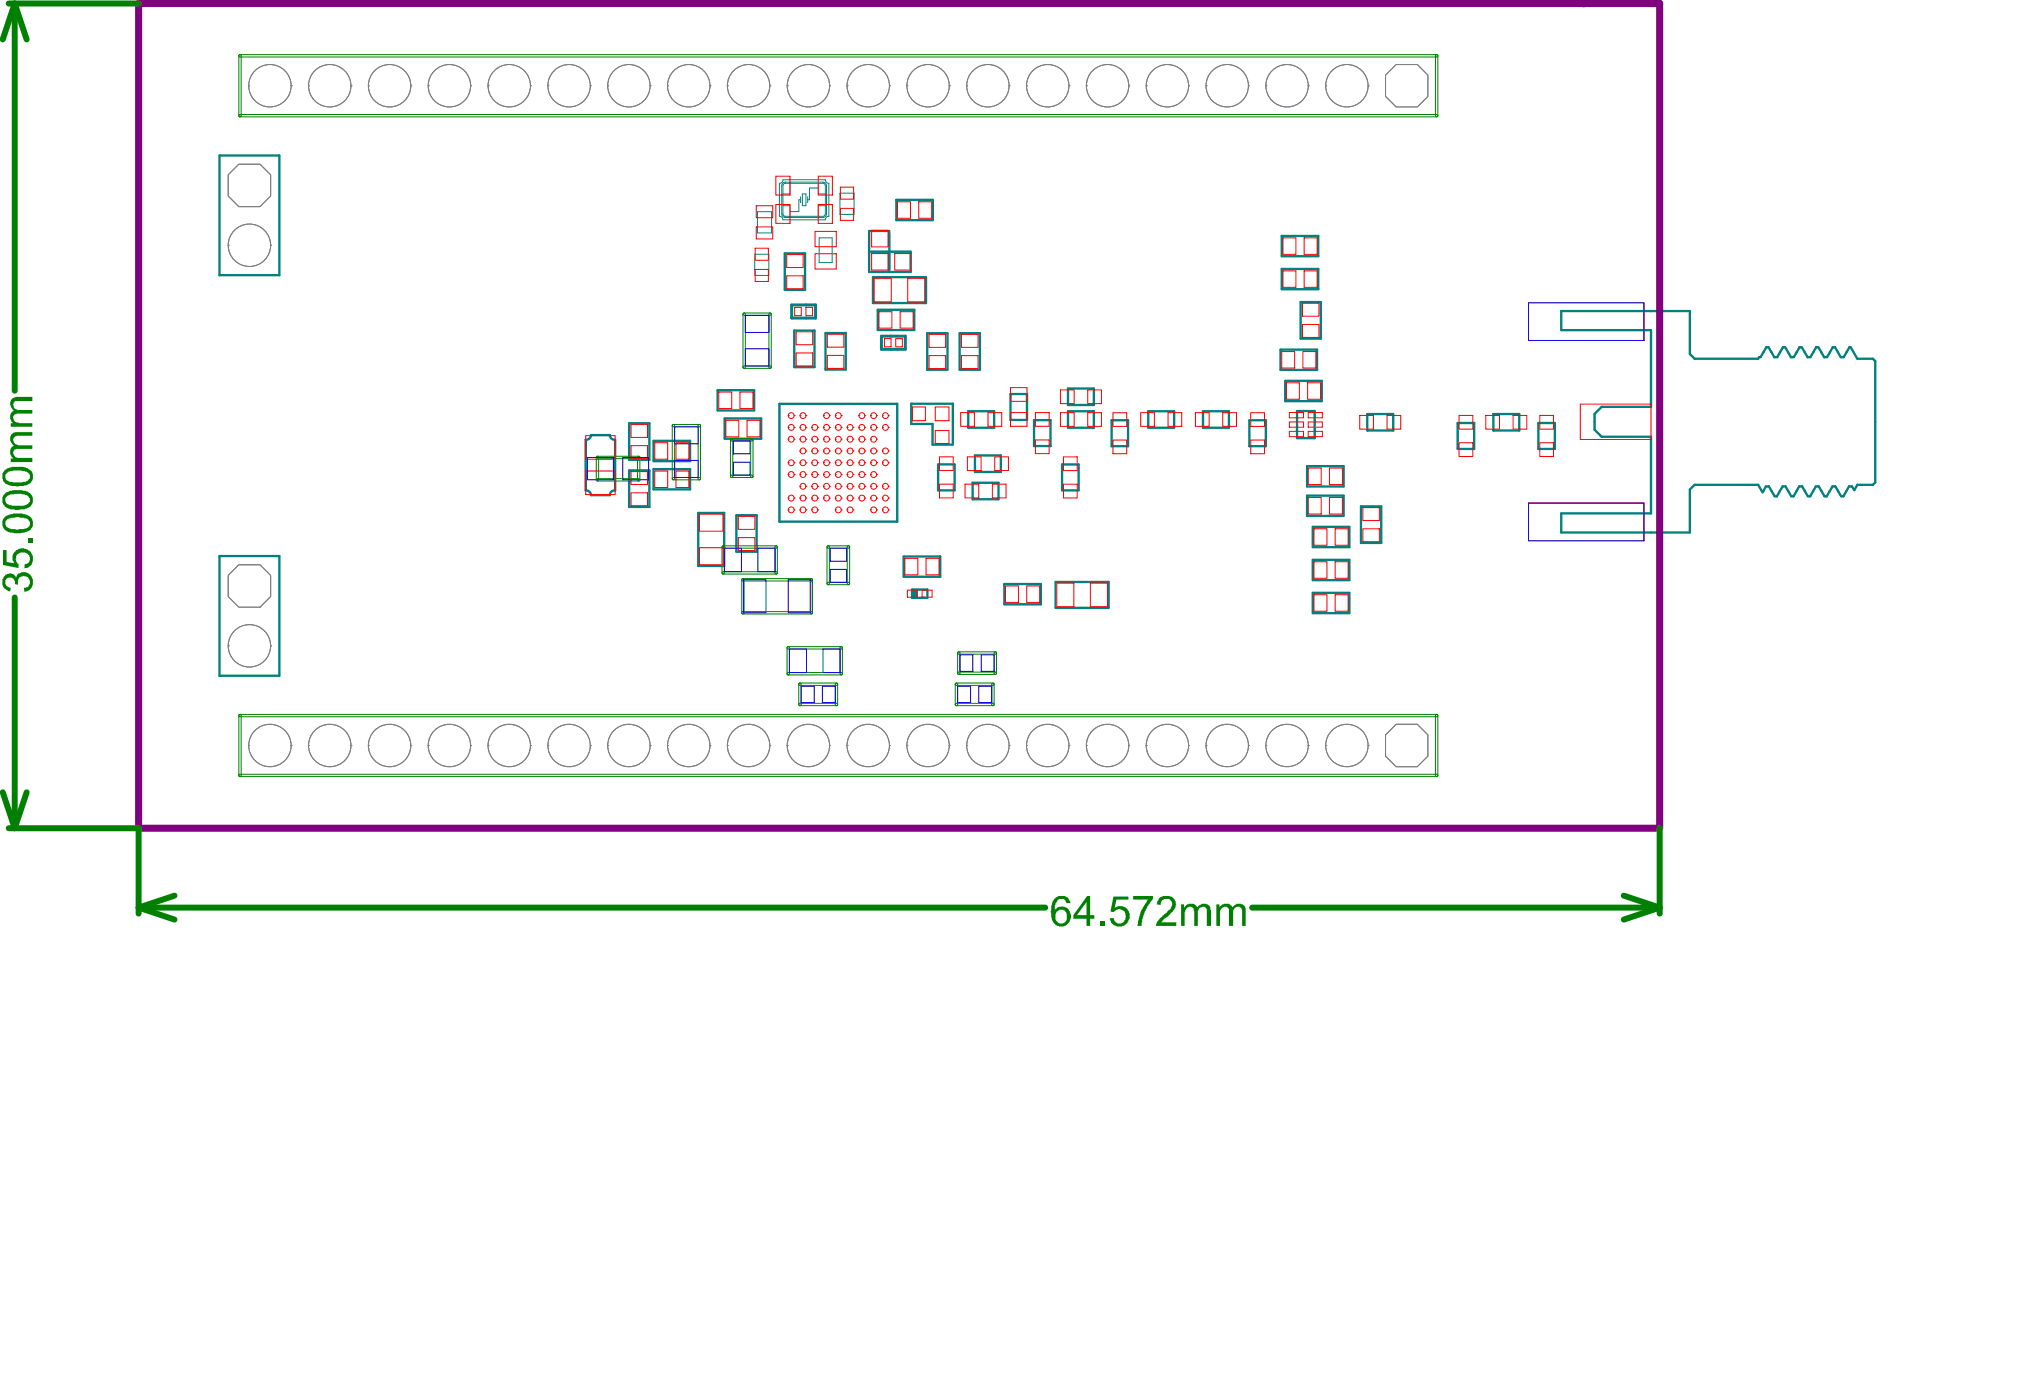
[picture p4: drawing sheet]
<svg xmlns="http://www.w3.org/2000/svg" width="287mm" height="196mm" viewBox="0 0 287 196" stroke-linecap="round" stroke-linejoin="round" font-family="sans-serif">
<g fill="none" stroke="#008080" stroke-width=".33">
<path d="M31 21.9h8.4v16.9h-8.4zM110.7 35.7h2.9v5.2h-2.9zM123.2 39.1h7.5v3.7h-7.5zM125.5 35.5v2.9M125.5 32.8v5.2M125.5 32.6h-2.9v5.8h5.9v-2.9h-5.8M126.5 28.2h5.1v2.9h-5.1zM180.9 33.3h5.1v2.8h-5.1zM180.9 37.9h5.1v2.9h-5.1zM88.8 59.7h2.8v5.2h-2.8zM101.3 55h5.1v2.9h-5.1zM102.3 59h5.1v2.9h-5.1z"/>
<path d="M110 57h16.6v16.6h-16.6zM112.1 46.6h2.8v5.2h-2.8zM116.5 47h2.8v5.1h-2.8zM123.9 43.7h5.1v2.9h-5.1zM130.8 47h2.9v5.2h-2.9zM135.4 47h2.9v5.2h-2.9zM136.6 58h3.7v2.3h-3.7zM142.6 55.6h2.3v3.6h-2.3zM145.9 59.3h2.3v3.6h-2.3zM150.7 58h3.7v2.3h-3.7zM150.7 54.8h3.7v2.3h-3.7zM156.9 59.3h2.3v3.6h-2.3z"/>
<path d="M162 58h3.7v2.3h-3.7zM169.8 58h3.6v2.3h-3.6zM176.3 59.3h2.3v3.6h-2.3zM180.7 49.3h5.1v2.9h-5.1zM181.4 53.7h5.1v2.9h-5.1zM183 58h2.5v3.8h-2.5zM183.5 42.6h2.9v5.2h-2.9zM192.9 58.4h3.7v2.3h-3.7zM205.7 59.7h2.3v3.6h-2.3zM210.7 58.4h3.7v2.3h-3.7zM217.1 59.7h2.3v3.6h-2.3zM249.2 49l-.8 1.4h-.2l-.1 .2h-9l-.6-.7v-6h-18.2v2.7h12.7v10.8h-7l-1 1v2.2l1 1"/>
<path d="M249.6 49h-.4M249.6 49l.8 1.4M251.6 49l-.8 1.4h-.4M251.9 49h-.3M251.9 49l.8 1.4M252.7 50.4h.4M253.9 49l-.8 1.4M254.2 49h-.3M254.3 49l.8 1.4M256.3 49l-.8 1.4h-.4M256.6 49h-.3M256.6 49l.8 1.4"/>
<path d="M257.4 50.4h.4M258.6 49l-.8 1.4M258.9 49h-.3M259 49l.8 1.4h.4l.8-1.4M261 49h.2l.9 1.6h2.2l.3 .3v17.2l-.3 .3h-2.2l-.4 .7-.4-.5M31 78.4h8.4v16.9h-8.4zM82.6 62v7.2M83.4 61.4h2.7M83.4 69.8h2.7M86.8 62v7.2M88.8 66.4h2.8v5.1h-2.8zM92.2 66.2h5.2v2.8h-5.2z"/>
<path d="M92.2 62.2h5.2v2.8h-5.2zM98.5 72.4h3.7v7.4h-3.7zM103.9 72.7h2.9v5.1h-2.9zM127.5 78.5h5.2v2.9h-5.2zM132.4 65.5h2.3v3.7h-2.3zM134.5 62.7v-5.8h-5.9v2.9h3v2.9h2.9M137.2 68.1h3.7v2.3h-3.7zM137.6 64.2h3.6v2.4h-3.6zM149.9 65.5h2.3v3.7h-2.3zM184.4 69.9h5.2v2.9h-5.2zM184.4 65.8h5.2v2.8h-5.2zM185.3 74.3h5.1v2.9h-5.1z"/>
<path d="M185.3 79h5.1v2.8h-5.1zM192 71.4h2.9v5.2h-2.9zM226 61.6h7v10.8h-12.7v2.7h18.2v-6l.6-.7h9l.6 1 .5-.8M249.2 68.6h.4M249.6 68.6l.8 1.4M250.7 70h-.3M250.7 70l.8-1.4h.5l.8 1.4M253.1 70h-.3M253.9 68.6h.4M253.9 68.6l-.8 1.4M254.3 68.6l.8 1.4M255.4 70h-.3"/>
<path d="M256.6 68.6l.8 1.4M256.7 68.6h-.5l-.8 1.4M257.8 70h-.3M258.6 68.6h.4M258.6 68.6l-.8 1.4M259 68.6l.8 1.4M260.1 70h-.3M261.3 68.6h-.4l-.8 1.4M128.7 83.2h2.2v1.1h-2.2zM141.7 82.4h5.2v2.8h-5.2zM149 82.1h7.4v3.6h-7.4zM185.3 83.6h5.1v2.9h-5.1z"/>
</g>
<g fill="none" stroke="#008080" stroke-width=".14">
<path d="M106.5 35.9h2v3h-2zM106.9 29.9h2v3h-2zM110 25.9v4.6M110.3 26.2v4M110.5 29h1v1.5M110.5 31h6M110.5 26.2v4M110.5 25.4h6M110.8 30.7h5.3M110.8 30.5h5.3M110.8 25.7h5.3M110.8 25.9h5.3"/>
<path d="M111.5 25.9v1.5h-1M113 28.2h-.3v1.6h-1.1M113 27.8v.8M113.2 27.4h.5v1.6h-.5zM114 27.8v.8M115.4 26.5h-1.2v1.7h-.2M115.5 25.9v1.5h1M115.6 33.6h1.8v3.4h-1.8zM116.5 29h-1v1.5M116.5 26.2v4M116.6 26.2v4M117 25.9v4.6"/>
<path d="M118.5 27.2h2v3h-2z"/>
</g>
<path d="M111.7 43h3.4v1.9h-3.4v-1.9M127.8 49.3v-1.9h-3.4v1.9h3.4" fill="none" stroke="#008080" stroke-width=".42"/>
<path d="M128.7 83.2h.7v1.1h-.7z" fill-rule="evenodd" fill="#008080"/>
<path d="M82.6 69.2a.66 .66 0 0 1 .8 .6M83.4 61.4a.66 .66 0 0 1-.8 .6M86.1 61.4a.66 .66 0 0 0 .7 .6M86.8 69.2a.66 .66 0 0 0-.7 .6" fill="none" stroke="#008080" stroke-width=".33"/>
<path d="M110 30.5l.2 .1 .3 .4M110.3 30.2l.1 .2 .4 .3M110.5 30.2l.1 .3h.2M110.5 25.4l-.3 .4-.2 .1M110.8 25.9h-.2l-.1 .3M110.8 25.7l-.4 .2-.1 .3M116.1 25.9h.2l.2 .3M116.1 25.7l.5 .2v.3M116.5 25.4l.2 .4 .3 .1M116.5 30.2l-.2 .3h-.2M116.6 30.2v.2l-.5 .3M117 30.5l-.3 .1-.2 .4" fill="none" stroke="#008080" stroke-width=".14"/>
<path d="M19.6 .5h214.6v116.3h-214.6zM223.4 .5h.1" fill="none" stroke="#800080" stroke-width="1"/>
<g fill="none" stroke="#008000" stroke-width=".14">
<path d="M33.7 16.2h169l.2 .1-.2 .2h-168.8l-.2-.1zM33.7 7.8h.3v.1v8.4l-.1 .2-.2-.2zM33.9 7.7l-.2 .2 .2 .1h168.8l.2-.1-.2-.2M33.9 7.7h168.8M202.6 7.8h.2l.1 .1v8.4l-.2 .2-.1-.2zM94.9 59.9h.2l.1 .1v7.5l-.2 .2-.1-.2zM94.9 59.9h3.8l.2 .1-.2 .2h-3.7l-.1-.2zM98.6 59.9h.2l.1 .1v7.5l-.2 .2-.2-.2zM104.9 44.2h3.8l.1 .1-.1 .2h-3.7l-.1-.1zM104.9 51.7l3.8-.1 .1 .2-.1 .2h-3.7l-.1-.1zM104.9 44.2h.2l.1 .1v7.5l-.2 .2-.2-.2zM108.5 44.2h.3v.1v7.5l-.1 .2-.2-.2z"/>
<path d="M84.2 64.4h.1l.2 .1v3.2l-.2 .2-.2-.2zM84.2 67.6l5.9-.1 .2 .2-.2 .2h-5.8l-.2-.2zM84.2 64.4h5.9l.2 .1-.2 .2h-5.8l-.2-.2zM90 64.4h.1l.2 .1v3.2l-.2 .2-.1-.2zM94.9 67.4h3.8l.2 .1-.2 .2h-3.7l-.1-.2zM101.9 77h.2l.1 .2v3.6l-.1 .2-.2-.2zM101.9 77h7.6l.2 .2-.2 .1h-7.4l-.2-.1zM103.1 61.9h3l.2 .1-.2 .2h-2.9h-.1zM103.1 61.9h.1l.2 .1v5.2l-.2 .2-.1-.2zM103.1 67.1l3-.1 .2 .2-.2 .2h-2.9l-.1-.1zM106 61.9h.1l.2 .1v5.2l-.2 .2-.2-.2zM109.4 77h.1l.2 .2v3.6l-.2 .2-.1-.2z"/>
<path d="M116.7 77h3l.2 .2-.2 .1h-2.8h-.2zM116.7 77h.2l.1 .2v5.1l-.1 .2-.2-.2zM119.6 77h.1l.2 .2v5.1l-.2 .2-.1-.2zM101.9 80.7l7.6-.1 .2 .2-.2 .2h-7.4l-.2-.2zM104.7 81.7l9.8-.1 .2 .2-.2 .2h-9.7l-.1-.1zM104.7 86.3h9.8l.2 .1-.2 .2h-9.7h-.1zM104.7 81.7l.1-.1 .2 .2v4.6l-.2 .2-.1-.2zM111.1 94.9h7.6l.2 .1-.2 .2h-7.5h-.1zM111.1 91.3l.1-.1 .2 .2v3.6l-.2 .2-.1-.2zM111.1 91.3l7.6-.1 .2 .2-.2 .1h-7.5h-.1zM112.8 96.4h.1l.1 .1v2.9l-.1 .1-.2-.1zM112.8 99.3l5.2-.1 .2 .2-.2 .1h-5.1h-.1z"/>
<path d="M112.8 96.4h5.2l.2 .1-.2 .2h-5.1l-.1-.1zM114.4 81.7h.2l.1 .1v4.6l-.2 .2-.2-.2zM116.7 82.2l3-.1 .2 .2-.2 .2h-2.8l-.2-.2zM117.9 96.4h.1l.2 .1v2.9l-.2 .1-.1-.1zM118.6 91.3l.1-.1 .2 .2v3.6l-.2 .2-.2-.2zM134.8 96.4h.2l.1 .1v2.9l-.1 .1-.2-.1zM134.8 99.3l5.3-.1 .2 .2-.2 .1h-5.1h-.2zM134.8 96.4h5.3l.2 .1-.2 .2h-5.1l-.2-.1zM135.2 92h.2l.1 .1v2.9l-.2 .1-.2-.1zM135.2 92l5.2-.1 .2 .2-.2 .2h-5.1l-.1-.1zM135.2 94.9l5.2-.1 .2 .2-.2 .1h-5.1h-.1zM140 96.4h.1l.2 .1v2.9l-.2 .1-.2-.1z"/>
<path d="M140.3 92h.3v.1v2.9l-.2 .1-.1-.1zM33.7 109.3l169-.1 .2 .2-.2 .1h-168.8l-.2-.1zM33.7 100.8h169l.2 .1-.2 .2h-168.8h-.2zM33.7 100.8h.2l.1 .1v8.5l-.1 .1-.2-.1zM202.6 100.8h.1l.2 .1v8.5l-.2 .1-.1-.1z"/>
</g>
<g fill="none" stroke="#808080" stroke-width=".14">
<path d="M35.1 12.1h.1M35.1 12.1a2.99 2.99 0 0 0 3 3 2.99 2.99 0 0 0 3-3M35.1 12.1a2.99 2.99 0 0 1 3-3 2.99 2.99 0 0 1 3 3M41.1 12.1h.1M43.5 12.1h.1M43.5 12.1a2.99 2.99 0 0 0 3 3 2.99 2.99 0 0 0 3-3M43.5 12.1a2.99 2.99 0 0 1 3-3 2.99 2.99 0 0 1 3 3M49.5 12.1h.1M52 12.1h.1M52 12.1a2.99 2.99 0 0 0 3 3 2.99 2.99 0 0 0 3-3M52 12.1a2.99 2.99 0 0 1 3-3 2.99 2.99 0 0 1 3 3M58 12.1h.1"/>
<path d="M60.4 12.1h.1M60.4 12.1a2.99 2.99 0 0 0 3 3 2.99 2.99 0 0 0 3-3M60.4 12.1a2.99 2.99 0 0 1 3-3 2.99 2.99 0 0 1 3 3M66.4 12.1h.1M68.9 12.1h.1M68.9 12.1a2.99 2.99 0 0 0 3 3 2.99 2.99 0 0 0 3-3M68.9 12.1a2.99 2.99 0 0 1 3-3 2.99 2.99 0 0 1 3 3M74.9 12.1h.1M77.3 12.1h.1M77.3 12.1a2.99 2.99 0 0 0 3 3 2.99 2.99 0 0 0 3-3M77.3 12.1a2.99 2.99 0 0 1 3-3 2.99 2.99 0 0 1 3 3M83.3 12.1h.1"/>
<path d="M85.8 12.1h.1M85.8 12.1a2.99 2.99 0 0 0 2.9 3 2.99 2.99 0 0 0 3-3M85.8 12.1a2.99 2.99 0 0 1 2.9-3 2.99 2.99 0 0 1 3 3M91.7 12.1h.1M94.2 12.1h.1M94.2 12.1a2.99 2.99 0 0 0 3 3 2.99 2.99 0 0 0 3-3M94.2 12.1a2.99 2.99 0 0 1 3-3 2.99 2.99 0 0 1 3 3M100.2 12.1h.1M102.6 12.1h.1M102.6 12.1a2.99 2.99 0 0 0 3 3 2.99 2.99 0 0 0 3-3M102.6 12.1a2.99 2.99 0 0 1 3-3 2.99 2.99 0 0 1 3 3M108.6 12.1h.1"/>
<path d="M111.1 12.1h.1M111.1 12.1a2.99 2.99 0 0 0 3 3 2.99 2.99 0 0 0 3-3M111.1 12.1a2.99 2.99 0 0 1 3-3 2.99 2.99 0 0 1 3 3M117.1 12.1h.1M119.5 12.1h.1M119.5 12.1a2.99 2.99 0 0 0 3 3 2.99 2.99 0 0 0 3-3M119.5 12.1a2.99 2.99 0 0 1 3-3 2.99 2.99 0 0 1 3 3M125.5 12.1h.1M128 12.1h.1M128 12.1a2.99 2.99 0 0 0 3 3 2.99 2.99 0 0 0 3-3M128 12.1a2.99 2.99 0 0 1 3-3 2.99 2.99 0 0 1 3 3M134 12.1h.1"/>
<path d="M136.4 12.1h.1M136.4 12.1a2.99 2.99 0 0 0 3 3 2.99 2.99 0 0 0 3-3M136.4 12.1a2.99 2.99 0 0 1 3-3 2.99 2.99 0 0 1 3 3M142.4 12.1h.1M144.9 12.1h.1M144.9 12.1a2.99 2.99 0 0 0 2.9 3 2.99 2.99 0 0 0 3-3M144.9 12.1a2.99 2.99 0 0 1 2.9-3 2.99 2.99 0 0 1 3 3M150.8 12.1h.1M153.3 12.1h.1M153.3 12.1a2.99 2.99 0 0 0 3 3 2.99 2.99 0 0 0 3-3M153.3 12.1a2.99 2.99 0 0 1 3-3 2.99 2.99 0 0 1 3 3M159.3 12.1h.1"/>
<path d="M161.7 12.1h.1M161.7 12.1a2.99 2.99 0 0 0 3 3 2.99 2.99 0 0 0 3-3M161.7 12.1a2.99 2.99 0 0 1 3-3 2.99 2.99 0 0 1 3 3M167.7 12.1h.1M170.2 12.1h.1M170.2 12.1a2.99 2.99 0 0 0 3 3 2.99 2.99 0 0 0 3-3M170.2 12.1a2.99 2.99 0 0 1 3-3 2.99 2.99 0 0 1 3 3M176.2 12.1h.1M178.6 12.1h.1M178.6 12.1a2.99 2.99 0 0 0 3 3 2.99 2.99 0 0 0 3-3M178.6 12.1a2.99 2.99 0 0 1 3-3 2.99 2.99 0 0 1 3 3M184.6 12.1h.1"/>
<path d="M187.1 12.1h.1M187.1 12.1a2.99 2.99 0 0 0 3 3 2.99 2.99 0 0 0 3-3M187.1 12.1a2.99 2.99 0 0 1 3-3 2.99 2.99 0 0 1 3 3M193.1 12.1h.1M197 9.1h3l1.5 1.5v3l-1.5 1.5h-3l-1.5-1.5v-3zM32.2 24.7l1.5-1.5h3l1.5 1.5v3l-1.5 1.4h-3l-1.5-1.4zM32.2 34.6h.1M32.2 34.6a2.99 2.99 0 0 0 3 3 2.99 2.99 0 0 0 3-3M32.2 34.6a2.99 2.99 0 0 1 3-3 2.99 2.99 0 0 1 3 3M38.2 34.6h.1M32.2 91.1h.1M32.2 81.2l1.5-1.5h3l1.5 1.5v3l-1.5 1.5h-3l-1.5-1.5z"/>
<path d="M32.2 91.1a2.99 2.99 0 0 0 3 3 2.99 2.99 0 0 0 3-3M32.2 91.1a2.99 2.99 0 0 1 3-3 2.99 2.99 0 0 1 3 3M38.2 91.1h.1M35.1 105.2h.1M35.1 105.2a2.99 2.99 0 0 0 3 3 2.99 2.99 0 0 0 3-3M35.1 105.2a2.99 2.99 0 0 1 3-3 2.99 2.99 0 0 1 3 3M41.1 105.2h.1M43.5 105.2h.1M43.5 105.2a2.99 2.99 0 0 0 3 3 2.99 2.99 0 0 0 3-3M43.5 105.2a2.99 2.99 0 0 1 3-3 2.99 2.99 0 0 1 3 3M49.5 105.2h.1M52 105.2h.1"/>
<path d="M52 105.2a2.99 2.99 0 0 0 3 3 2.99 2.99 0 0 0 3-3M52 105.2a2.99 2.99 0 0 1 3-3 2.99 2.99 0 0 1 3 3M58 105.2h.1M60.4 105.2h.1M60.4 105.2a2.99 2.99 0 0 0 3 3 2.99 2.99 0 0 0 3-3M60.4 105.2a2.99 2.99 0 0 1 3-3 2.99 2.99 0 0 1 3 3M66.4 105.2h.1M68.9 105.2h.1M68.9 105.2a2.99 2.99 0 0 0 3 3 2.99 2.99 0 0 0 3-3M68.9 105.2a2.99 2.99 0 0 1 3-3 2.99 2.99 0 0 1 3 3M74.9 105.2h.1M77.3 105.2h.1"/>
<path d="M77.3 105.2a2.99 2.99 0 0 0 3 3 2.99 2.99 0 0 0 3-3M77.3 105.2a2.99 2.99 0 0 1 3-3 2.99 2.99 0 0 1 3 3M83.3 105.2h.1M85.8 105.2h.1M85.8 105.2a2.99 2.99 0 0 0 2.9 3 2.99 2.99 0 0 0 3-3M85.8 105.2a2.99 2.99 0 0 1 2.9-3 2.99 2.99 0 0 1 3 3M91.7 105.2h.1M94.2 105.2h.1M94.2 105.2a2.99 2.99 0 0 0 3 3 2.99 2.99 0 0 0 3-3M94.2 105.2a2.99 2.99 0 0 1 3-3 2.99 2.99 0 0 1 3 3M100.2 105.2h.1M102.6 105.2h.1"/>
<path d="M102.6 105.2a2.99 2.99 0 0 0 3 3 2.99 2.99 0 0 0 3-3M102.6 105.2a2.99 2.99 0 0 1 3-3 2.99 2.99 0 0 1 3 3M108.6 105.2h.1M111.1 105.2h.1M111.1 105.2a2.99 2.99 0 0 0 3 3 2.99 2.99 0 0 0 3-3M111.1 105.2a2.99 2.99 0 0 1 3-3 2.99 2.99 0 0 1 3 3M117.1 105.2h.1M119.5 105.2h.1M119.5 105.2a2.99 2.99 0 0 0 3 3 2.99 2.99 0 0 0 3-3M119.5 105.2a2.99 2.99 0 0 1 3-3 2.99 2.99 0 0 1 3 3M125.5 105.2h.1M128 105.2h.1"/>
<path d="M128 105.2a2.99 2.99 0 0 0 3 3 2.99 2.99 0 0 0 3-3M128 105.2a2.99 2.99 0 0 1 3-3 2.99 2.99 0 0 1 3 3M134 105.2h.1M136.4 105.2h.1M136.4 105.2a2.99 2.99 0 0 0 3 3 2.99 2.99 0 0 0 3-3M136.4 105.2a2.99 2.99 0 0 1 3-3 2.99 2.99 0 0 1 3 3M142.4 105.2h.1M144.9 105.2h.1M144.9 105.2a2.99 2.99 0 0 0 2.9 3 2.99 2.99 0 0 0 3-3M144.9 105.2a2.99 2.99 0 0 1 2.9-3 2.99 2.99 0 0 1 3 3M150.8 105.2h.1M153.3 105.2h.1"/>
<path d="M153.3 105.2a2.99 2.99 0 0 0 3 3 2.99 2.99 0 0 0 3-3M153.3 105.2a2.99 2.99 0 0 1 3-3 2.99 2.99 0 0 1 3 3M159.3 105.2h.1M161.7 105.2h.1M161.7 105.2a2.99 2.99 0 0 0 3 3 2.99 2.99 0 0 0 3-3M161.7 105.2a2.99 2.99 0 0 1 3-3 2.99 2.99 0 0 1 3 3M167.7 105.2h.1M170.2 105.2h.1M170.2 105.2a2.99 2.99 0 0 0 3 3 2.99 2.99 0 0 0 3-3M170.2 105.2a2.99 2.99 0 0 1 3-3 2.99 2.99 0 0 1 3 3M176.2 105.2h.1M178.6 105.2h.1"/>
<path d="M178.6 105.2a2.99 2.99 0 0 0 3 3 2.99 2.99 0 0 0 3-3M178.6 105.2a2.99 2.99 0 0 1 3-3 2.99 2.99 0 0 1 3 3M184.6 105.2h.1M187.1 105.2h.1M187.1 105.2a2.99 2.99 0 0 0 3 3 2.99 2.99 0 0 0 3-3M187.1 105.2a2.99 2.99 0 0 1 3-3 2.99 2.99 0 0 1 3 3M193.1 105.2h.1M197 102.2h3l1.5 1.5v3l-1.5 1.5h-3l-1.5-1.5v-3z"/>
</g>
<g fill="none" stroke="#f00" stroke-width=".14">
<path d="M106.6 35h1.8v1.7h-1.8zM106.6 38h1.8v1.7h-1.8zM106.7 29h2.3v1.7h-2.3zM106.7 32h2.3v1.7h-2.3zM109.5 24.9h2v2.6h-2zM109.5 28.8h2v2.7h-2zM111 35.9h2.3v1.8h-2.3zM111 38.9h2.3v1.8h-2.3zM115 32.6h3v2.2h-3zM115 35.8h3v2.2h-3zM115.5 24.9h2v2.6h-2zM115.5 28.8h2v2.7h-2z"/>
<path d="M118.6 26.4h1.9v1.7h-1.9zM118.6 29.4h1.9v1.7h-1.9zM123 35.8h2.3v2.3h-2.3zM123 32.5h2.3v2.3h-2.3zM123.4 39.3h2.4v3.3h-2.4zM126.3 35.8h2.3v2.3h-2.3zM126.7 28.5h1.8v2.3h-1.8zM128.1 39.3h2.4v3.3h-2.4zM129.6 28.5h1.9v2.3h-1.9zM181 38.2h1.9v2.3h-1.9zM181 33.6h1.9v2.3h-1.9zM184 38.2h1.9v2.3h-1.9z"/>
<path d="M184 33.6h1.9v2.3h-1.9zM89 59.9h2.4v1.8h-2.4zM101.4 55.3h1.9v2.3h-1.9zM102.4 59.3h1.9v2.3h-1.9zM104.4 55.3h1.8v2.3h-1.8zM105.4 59.3h1.8v2.3h-1.8zM111.2 58.6h.1M111.2 58.6a.42 .42 0 0 0 .4 .4 .42 .42 0 0 0 .5-.4M111.2 58.6a.42 .42 0 0 1 .4-.4 .42 .42 0 0 1 .5 .4M112.1 58.6h.1M112.1 43.4h1v1.1h-1zM112.3 46.8h2.4v1.8h-2.4z"/>
<path d="M112.3 49.8h2.4v1.8h-2.4zM112.9 58.6h.1M112.9 58.6a.42 .42 0 0 0 .4 .4 .42 .42 0 0 0 .4-.4M112.9 58.6a.42 .42 0 0 1 .4-.4 .42 .42 0 0 1 .4 .4M113.7 58.6h.1M113.7 43.4h1v1.1h-1zM116.2 58.6h.1M116.2 58.6a.42 .42 0 0 0 .4 .4 .42 .42 0 0 0 .4-.4M116.2 58.6a.42 .42 0 0 1 .4-.4 .42 .42 0 0 1 .4 .4M116.8 47.1h2.3v1.9h-2.3zM116.8 50.1h2.3v1.9h-2.3zM117.1 58.6h.1"/>
<path d="M117.9 58.6h.1M117.9 58.6a.42 .42 0 0 0 .4 .4 .42 .42 0 0 0 .4-.4M117.9 58.6a.42 .42 0 0 1 .4-.4 .42 .42 0 0 1 .4 .4M118.7 58.6h.1M121.2 58.6h.1M121.2 58.6a.42 .42 0 0 0 .4 .4 .42 .42 0 0 0 .4-.4M121.2 58.6a.42 .42 0 0 1 .4-.4 .42 .42 0 0 1 .4 .4M122 58.6h.1M122.9 58.6h.1M122.9 58.6a.42 .42 0 0 0 .4 .4 .42 .42 0 0 0 .4-.4M122.9 58.6a.42 .42 0 0 1 .4-.4 .42 .42 0 0 1 .4 .4M123.7 58.6h.1"/>
<path d="M124 44h1.9v2.3h-1.9zM124.5 58.6h.1M124.5 58.6a.42 .42 0 0 0 .4 .4 .42 .42 0 0 0 .5-.4M124.5 58.6a.42 .42 0 0 1 .4-.4 .42 .42 0 0 1 .5 .4M124.8 47.8h.9v1.1h-.9zM125.4 58.6h.1M126.4 47.8h.9v1.1h-.9zM127 44h1.8v2.3h-1.8zM128.8 57.4h1.8v1.9h-1.8zM131.1 47.2h2.3v1.8h-2.3zM131.1 50.2h2.3v1.8h-2.3zM132 57.4h1.9v1.9h-1.9z"/>
<path d="M135.6 58.2h1.9v1.9h-1.9zM135.7 47.2h2.3v1.8h-2.3zM135.7 50.2h2.3v1.8h-2.3zM139.4 58.2h2v1.9h-2zM142.6 54.7h2.3v1.9h-2.3zM142.6 58.2h2.3v1.9h-2.3zM146.1 58.2h1.9v1.9h-1.9zM149.6 58.2h2v1.9h-2zM149.6 55h2v1.9h-2zM153.5 58.2h1.9v1.9h-1.9zM153.5 55h1.9v1.9h-1.9zM157.1 58.2h1.9v2h-1.9z"/>
<path d="M161 58.2h1.9v1.9h-1.9zM164.8 58.2h2v1.9h-2zM168.7 58.2h1.9v1.9h-1.9zM172.5 58.2h2v1.9h-2zM176.5 58.2h1.9v2h-1.9zM180.9 49.6h1.8v2.3h-1.8zM181.5 54h1.9v2.3h-1.9zM181.9 58.2h2v.7h-2zM181.9 59.5h2v.8h-2zM183.8 42.8h2.3v1.8h-2.3zM183.8 45.8h2.3v1.8h-2.3zM183.9 49.6h1.8v2.3h-1.8z"/>
<path d="M184.5 54h1.8v2.3h-1.8zM184.6 58.2h2v.7h-2zM184.6 59.5h2v.8h-2zM191.9 58.6h1.9v1.9h-1.9zM195.7 58.6h2v1.9h-2zM205.9 58.6h1.9v1.9h-1.9zM209.7 58.6h1.9v1.9h-1.9zM213.5 58.6h2v1.9h-2zM215.7 42.7h16.3v5.3h-16.3zM217.3 58.6h1.9v1.9h-1.9zM223 57h10v5h-10zM82.6 61.5h4.2v3.3h-4.2z"/>
<path d="M82.6 66.4h4.2v3.4h-4.2zM89 66.5h2.4v1.9h-2.4zM89 69.5h2.4v1.8h-2.4zM89 62.9h2.4v1.8h-2.4zM92.4 66.4h1.8v2.4h-1.8zM92.4 62.5h1.8v2.3h-1.8zM95.4 66.4h1.8v2.4h-1.8zM95.4 62.5h1.8v2.3h-1.8zM98.7 72.5h3.3v2.4h-3.3zM98.7 77.3h3.3v2.4h-3.3zM104.2 75.8h2.3v1.9h-2.3zM104.2 72.8h2.3v1.9h-2.3z"/>
<path d="M111.2 60.3h.1M111.2 60.3a.42 .42 0 0 0 .4 .4 .42 .42 0 0 0 .5-.4M111.2 60.3a.42 .42 0 0 1 .4-.4 .42 .42 0 0 1 .5 .4M111.2 62h.1M111.2 62a.42 .42 0 0 0 .4 .4 .42 .42 0 0 0 .5-.4M111.2 62a.42 .42 0 0 1 .4-.5 .42 .42 0 0 1 .5 .5M111.2 65.3h.1M111.2 65.3a.42 .42 0 0 0 .4 .4 .42 .42 0 0 0 .5-.4M111.2 65.3a.42 .42 0 0 1 .4-.4 .42 .42 0 0 1 .5 .4M111.2 66.9h.1M111.2 66.9a.42 .42 0 0 0 .4 .5 .42 .42 0 0 0 .5-.5M111.2 66.9a.42 .42 0 0 1 .4-.4 .42 .42 0 0 1 .5 .4"/>
<path d="M111.2 70.3h.1M111.2 70.3a.42 .42 0 0 0 .4 .4 .42 .42 0 0 0 .5-.4M111.2 70.3a.42 .42 0 0 1 .4-.5 .42 .42 0 0 1 .5 .5M111.2 71.9h.1M111.2 71.9a.42 .42 0 0 0 .4 .4 .42 .42 0 0 0 .5-.4M111.2 71.9a.42 .42 0 0 1 .4-.4 .42 .42 0 0 1 .5 .4M112.1 60.3h.1M112.1 62h.1M112.1 65.3h.1M112.1 66.9h.1M112.1 70.3h.1M112.1 71.9h.1"/>
<path d="M112.9 60.3h.1M112.9 65.3h.1M112.9 63.6h.1M112.9 66.9h.1M112.9 62h.1M112.9 68.6h.1M112.9 70.3h.1M112.9 71.9h.1M112.9 60.3a.42 .42 0 0 0 .4 .4 .42 .42 0 0 0 .4-.4M112.9 60.3a.42 .42 0 0 1 .4-.4 .42 .42 0 0 1 .4 .4M112.9 65.3a.42 .42 0 0 0 .4 .4 .42 .42 0 0 0 .4-.4M112.9 65.3a.42 .42 0 0 1 .4-.4 .42 .42 0 0 1 .4 .4"/>
<path d="M112.9 63.6a.42 .42 0 0 0 .4 .4 .42 .42 0 0 0 .4-.4M112.9 63.6a.42 .42 0 0 1 .4-.4 .42 .42 0 0 1 .4 .4M112.9 66.9a.42 .42 0 0 0 .4 .5 .42 .42 0 0 0 .4-.5M112.9 66.9a.42 .42 0 0 1 .4-.4 .42 .42 0 0 1 .4 .4M112.9 62a.42 .42 0 0 0 .4 .4 .42 .42 0 0 0 .4-.4M112.9 62a.42 .42 0 0 1 .4-.5 .42 .42 0 0 1 .4 .5M112.9 68.6a.42 .42 0 0 0 .4 .4 .42 .42 0 0 0 .4-.4M112.9 68.6a.42 .42 0 0 1 .4-.4 .42 .42 0 0 1 .4 .4M112.9 70.3a.42 .42 0 0 0 .4 .4 .42 .42 0 0 0 .4-.4M112.9 70.3a.42 .42 0 0 1 .4-.5 .42 .42 0 0 1 .4 .5M112.9 71.9a.42 .42 0 0 0 .4 .4 .42 .42 0 0 0 .4-.4M112.9 71.9a.42 .42 0 0 1 .4-.4 .42 .42 0 0 1 .4 .4"/>
<path d="M113.7 60.3h.1M113.7 65.3h.1M113.7 63.6h.1M113.7 66.9h.1M113.7 62h.1M113.7 68.6h.1M113.7 70.3h.1M113.7 71.9h.1M114.6 62h.1M114.6 62a.42 .42 0 0 0 .4 .4 .42 .42 0 0 0 .4-.4M114.6 62a.42 .42 0 0 1 .4-.5 .42 .42 0 0 1 .4 .5M114.6 63.6h.1"/>
<path d="M114.6 63.6a.42 .42 0 0 0 .4 .4 .42 .42 0 0 0 .4-.4M114.6 63.6a.42 .42 0 0 1 .4-.4 .42 .42 0 0 1 .4 .4M114.6 65.3h.1M114.6 65.3a.42 .42 0 0 0 .4 .4 .42 .42 0 0 0 .4-.4M114.6 65.3a.42 .42 0 0 1 .4-.4 .42 .42 0 0 1 .4 .4M114.6 60.3h.1M114.6 60.3a.42 .42 0 0 0 .4 .4 .42 .42 0 0 0 .4-.4M114.6 60.3a.42 .42 0 0 1 .4-.4 .42 .42 0 0 1 .4 .4M114.6 68.6h.1M114.6 68.6a.42 .42 0 0 0 .4 .4 .42 .42 0 0 0 .4-.4M114.6 68.6a.42 .42 0 0 1 .4-.4 .42 .42 0 0 1 .4 .4M114.6 66.9h.1"/>
<path d="M114.6 66.9a.42 .42 0 0 0 .4 .5 .42 .42 0 0 0 .4-.5M114.6 66.9a.42 .42 0 0 1 .4-.4 .42 .42 0 0 1 .4 .4M114.6 70.3h.1M114.6 70.3a.42 .42 0 0 0 .4 .4 .42 .42 0 0 0 .4-.4M114.6 70.3a.42 .42 0 0 1 .4-.5 .42 .42 0 0 1 .4 .5M114.6 71.9h.1M114.6 71.9a.42 .42 0 0 0 .4 .4 .42 .42 0 0 0 .4-.4M114.6 71.9a.42 .42 0 0 1 .4-.4 .42 .42 0 0 1 .4 .4M115.4 62h.1M115.4 63.6h.1M115.4 65.3h.1M115.4 60.3h.1"/>
<path d="M115.4 68.6h.1M115.4 66.9h.1M115.4 70.3h.1M115.4 71.9h.1M116.2 60.3h.1M116.2 60.3a.42 .42 0 0 0 .4 .4 .42 .42 0 0 0 .4-.4M116.2 60.3a.42 .42 0 0 1 .4-.4 .42 .42 0 0 1 .4 .4M116.2 63.6h.1M116.2 63.6a.42 .42 0 0 0 .4 .4 .42 .42 0 0 0 .4-.4M116.2 63.6a.42 .42 0 0 1 .4-.4 .42 .42 0 0 1 .4 .4M116.2 65.3h.1M116.2 65.3a.42 .42 0 0 0 .4 .4 .42 .42 0 0 0 .4-.4"/>
<path d="M116.2 65.3a.42 .42 0 0 1 .4-.4 .42 .42 0 0 1 .4 .4M116.2 62h.1M116.2 62a.42 .42 0 0 0 .4 .4 .42 .42 0 0 0 .4-.4M116.2 62a.42 .42 0 0 1 .4-.5 .42 .42 0 0 1 .4 .5M116.2 66.9h.1M116.2 66.9a.42 .42 0 0 0 .4 .5 .42 .42 0 0 0 .4-.5M116.2 66.9a.42 .42 0 0 1 .4-.4 .42 .42 0 0 1 .4 .4M116.2 68.6h.1M116.2 68.6a.42 .42 0 0 0 .4 .4 .42 .42 0 0 0 .4-.4M116.2 68.6a.42 .42 0 0 1 .4-.4 .42 .42 0 0 1 .4 .4M116.2 70.3h.1M116.2 70.3a.42 .42 0 0 0 .4 .4 .42 .42 0 0 0 .4-.4"/>
<path d="M116.2 70.3a.42 .42 0 0 1 .4-.5 .42 .42 0 0 1 .4 .5M117.1 60.3h.1M117.1 63.6h.1M117.1 65.3h.1M117.1 62h.1M117.1 66.9h.1M117.1 68.6h.1M117.1 70.3h.1M117.9 60.3h.1M117.9 60.3a.42 .42 0 0 0 .4 .4 .42 .42 0 0 0 .4-.4M117.9 60.3a.42 .42 0 0 1 .4-.4 .42 .42 0 0 1 .4 .4M117.9 62h.1"/>
<path d="M117.9 62a.42 .42 0 0 0 .4 .4 .42 .42 0 0 0 .4-.4M117.9 62a.42 .42 0 0 1 .4-.5 .42 .42 0 0 1 .4 .5M117.9 63.6h.1M117.9 63.6a.42 .42 0 0 0 .4 .4 .42 .42 0 0 0 .4-.4M117.9 63.6a.42 .42 0 0 1 .4-.4 .42 .42 0 0 1 .4 .4M117.9 65.3h.1M117.9 65.3a.42 .42 0 0 0 .4 .4 .42 .42 0 0 0 .4-.4M117.9 65.3a.42 .42 0 0 1 .4-.4 .42 .42 0 0 1 .4 .4M117.9 66.9h.1M117.9 66.9a.42 .42 0 0 0 .4 .5 .42 .42 0 0 0 .4-.5M117.9 66.9a.42 .42 0 0 1 .4-.4 .42 .42 0 0 1 .4 .4M117.9 68.6h.1"/>
<path d="M117.9 68.6a.42 .42 0 0 0 .4 .4 .42 .42 0 0 0 .4-.4M117.9 68.6a.42 .42 0 0 1 .4-.4 .42 .42 0 0 1 .4 .4M117.9 70.3h.1M117.9 70.3a.42 .42 0 0 0 .4 .4 .42 .42 0 0 0 .4-.4M117.9 70.3a.42 .42 0 0 1 .4-.5 .42 .42 0 0 1 .4 .5M117.9 71.9h.1M117.9 71.9a.42 .42 0 0 0 .4 .4 .42 .42 0 0 0 .4-.4M117.9 71.9a.42 .42 0 0 1 .4-.4 .42 .42 0 0 1 .4 .4M118.7 60.3h.1M118.7 62h.1M118.7 63.6h.1M118.7 65.3h.1"/>
<path d="M118.7 66.9h.1M118.7 68.6h.1M118.7 70.3h.1M118.7 71.9h.1M119.5 60.3h.1M119.5 63.6h.1M119.5 62h.1M119.5 65.3h.1M119.5 66.9h.1M119.5 68.6h.1M119.5 70.3h.1M119.5 71.9h.1"/>
<path d="M119.5 60.3a.42 .42 0 0 0 .5 .4 .42 .42 0 0 0 .4-.4M119.5 60.3a.42 .42 0 0 1 .5-.4 .42 .42 0 0 1 .4 .4M119.5 63.6a.42 .42 0 0 0 .5 .4 .42 .42 0 0 0 .4-.4M119.5 63.6a.42 .42 0 0 1 .5-.4 .42 .42 0 0 1 .4 .4M119.5 62a.42 .42 0 0 0 .5 .4 .42 .42 0 0 0 .4-.4M119.5 62a.42 .42 0 0 1 .5-.5 .42 .42 0 0 1 .4 .5M119.5 65.3a.42 .42 0 0 0 .5 .4 .42 .42 0 0 0 .4-.4M119.5 65.3a.42 .42 0 0 1 .5-.4 .42 .42 0 0 1 .4 .4M119.5 66.9a.42 .42 0 0 0 .5 .5 .42 .42 0 0 0 .4-.5M119.5 66.9a.42 .42 0 0 1 .5-.4 .42 .42 0 0 1 .4 .4M119.5 68.6a.42 .42 0 0 0 .5 .4 .42 .42 0 0 0 .4-.4M119.5 68.6a.42 .42 0 0 1 .5-.4 .42 .42 0 0 1 .4 .4"/>
<path d="M119.5 70.3a.42 .42 0 0 0 .5 .4 .42 .42 0 0 0 .4-.4M119.5 70.3a.42 .42 0 0 1 .5-.5 .42 .42 0 0 1 .4 .5M119.5 71.9a.42 .42 0 0 0 .5 .4 .42 .42 0 0 0 .4-.4M119.5 71.9a.42 .42 0 0 1 .5-.4 .42 .42 0 0 1 .4 .4M120.4 60.3h.1M120.4 63.6h.1M120.4 62h.1M120.4 65.3h.1M120.4 66.9h.1M120.4 68.6h.1M120.4 70.3h.1M120.4 71.9h.1"/>
<path d="M121.2 62h.1M121.2 62a.42 .42 0 0 0 .4 .4 .42 .42 0 0 0 .4-.4M121.2 62a.42 .42 0 0 1 .4-.5 .42 .42 0 0 1 .4 .5M121.2 63.6h.1M121.2 63.6a.42 .42 0 0 0 .4 .4 .42 .42 0 0 0 .4-.4M121.2 63.6a.42 .42 0 0 1 .4-.4 .42 .42 0 0 1 .4 .4M121.2 65.3h.1M121.2 65.3a.42 .42 0 0 0 .4 .4 .42 .42 0 0 0 .4-.4M121.2 65.3a.42 .42 0 0 1 .4-.4 .42 .42 0 0 1 .4 .4M121.2 60.3h.1M121.2 60.3a.42 .42 0 0 0 .4 .4 .42 .42 0 0 0 .4-.4M121.2 60.3a.42 .42 0 0 1 .4-.4 .42 .42 0 0 1 .4 .4"/>
<path d="M121.2 70.3h.1M121.2 70.3a.42 .42 0 0 0 .4 .4 .42 .42 0 0 0 .4-.4M121.2 70.3a.42 .42 0 0 1 .4-.5 .42 .42 0 0 1 .4 .5M121.2 66.9h.1M121.2 66.9a.42 .42 0 0 0 .4 .5 .42 .42 0 0 0 .4-.5M121.2 66.9a.42 .42 0 0 1 .4-.4 .42 .42 0 0 1 .4 .4M121.2 68.6h.1M121.2 68.6a.42 .42 0 0 0 .4 .4 .42 .42 0 0 0 .4-.4M121.2 68.6a.42 .42 0 0 1 .4-.4 .42 .42 0 0 1 .4 .4M122 62h.1M122 63.6h.1M122 65.3h.1"/>
<path d="M122 60.3h.1M122 70.3h.1M122 66.9h.1M122 68.6h.1M122.9 62h.1M122.9 62a.42 .42 0 0 0 .4 .4 .42 .42 0 0 0 .4-.4M122.9 62a.42 .42 0 0 1 .4-.5 .42 .42 0 0 1 .4 .5M122.9 60.3h.1M122.9 60.3a.42 .42 0 0 0 .4 .4 .42 .42 0 0 0 .4-.4M122.9 60.3a.42 .42 0 0 1 .4-.4 .42 .42 0 0 1 .4 .4M122.9 65.3h.1M122.9 65.3a.42 .42 0 0 0 .4 .4 .42 .42 0 0 0 .4-.4"/>
<path d="M122.9 65.3a.42 .42 0 0 1 .4-.4 .42 .42 0 0 1 .4 .4M122.9 63.6h.1M122.9 63.6a.42 .42 0 0 0 .4 .4 .42 .42 0 0 0 .4-.4M122.9 63.6a.42 .42 0 0 1 .4-.4 .42 .42 0 0 1 .4 .4M122.9 66.9h.1M122.9 66.9a.42 .42 0 0 0 .4 .5 .42 .42 0 0 0 .4-.5M122.9 66.9a.42 .42 0 0 1 .4-.4 .42 .42 0 0 1 .4 .4M122.9 68.6h.1M122.9 68.6a.42 .42 0 0 0 .4 .4 .42 .42 0 0 0 .4-.4M122.9 68.6a.42 .42 0 0 1 .4-.4 .42 .42 0 0 1 .4 .4M122.9 70.3h.1M122.9 70.3a.42 .42 0 0 0 .4 .4 .42 .42 0 0 0 .4-.4"/>
<path d="M122.9 70.3a.42 .42 0 0 1 .4-.5 .42 .42 0 0 1 .4 .5M122.9 71.9h.1M122.9 71.9a.42 .42 0 0 0 .4 .4 .42 .42 0 0 0 .4-.4M122.9 71.9a.42 .42 0 0 1 .4-.4 .42 .42 0 0 1 .4 .4M123.7 62h.1M123.7 60.3h.1M123.7 65.3h.1M123.7 63.6h.1M123.7 66.9h.1M123.7 68.6h.1M123.7 70.3h.1M123.7 71.9h.1"/>
<path d="M124.5 60.3h.1M124.5 60.3a.42 .42 0 0 0 .4 .4 .42 .42 0 0 0 .5-.4M124.5 60.3a.42 .42 0 0 1 .4-.4 .42 .42 0 0 1 .5 .4M124.5 63.6h.1M124.5 63.6a.42 .42 0 0 0 .4 .4 .42 .42 0 0 0 .5-.4M124.5 63.6a.42 .42 0 0 1 .4-.4 .42 .42 0 0 1 .5 .4M124.5 65.3h.1M124.5 65.3a.42 .42 0 0 0 .4 .4 .42 .42 0 0 0 .5-.4M124.5 65.3a.42 .42 0 0 1 .4-.4 .42 .42 0 0 1 .5 .4M124.5 70.3h.1M124.5 70.3a.42 .42 0 0 0 .4 .4 .42 .42 0 0 0 .5-.4M124.5 70.3a.42 .42 0 0 1 .4-.5 .42 .42 0 0 1 .5 .5"/>
<path d="M124.5 68.6h.1M124.5 68.6a.42 .42 0 0 0 .4 .4 .42 .42 0 0 0 .5-.4M124.5 68.6a.42 .42 0 0 1 .4-.4 .42 .42 0 0 1 .5 .4M124.5 71.9h.1M124.5 71.9a.42 .42 0 0 0 .4 .4 .42 .42 0 0 0 .5-.4M124.5 71.9a.42 .42 0 0 1 .4-.4 .42 .42 0 0 1 .5 .4M125.4 60.3h.1M125.4 63.6h.1M125.4 65.3h.1M125.4 70.3h.1M125.4 68.6h.1M125.4 71.9h.1"/>
<path d="M127.7 78.8h1.8v2.3h-1.8zM130.7 78.8h1.8v2.3h-1.8zM132 60.7h1.9v1.9h-1.9zM132.6 68.3h1.9v1.9h-1.9zM132.6 64.4h1.9v2h-1.9zM136.2 68.3h1.9v1.9h-1.9zM136.5 64.4h1.9v2h-1.9zM140 68.3h2v1.9h-2zM140.4 64.4h1.9v2h-1.9zM146.1 62.1h1.9v1.9h-1.9zM150.1 64.4h1.9v2h-1.9zM150.1 68.3h1.9v1.9h-1.9z"/>
<path d="M157.1 62.1h1.9v1.9h-1.9zM176.5 62.1h1.9v1.9h-1.9zM181.9 60.8h2v.8h-2zM184.6 60.8h2v.8h-2zM184.6 70.2h1.8v2.3h-1.8zM184.6 66h1.8v2.4h-1.8zM185.4 79.2h1.8v2.4h-1.8zM185.4 74.6h1.8v2.3h-1.8zM187.6 70.2h1.8v2.3h-1.8zM187.6 66h1.8v2.4h-1.8zM188.4 79.2h1.8v2.4h-1.8zM188.4 74.6h1.8v2.3h-1.8z"/>
<path d="M192.3 71.6h2.3v1.8h-2.3zM192.3 74.6h2.3v1.8h-2.3zM205.9 62.5h1.9v1.9h-1.9zM215.7 71h16.3v5.3h-16.3zM217.3 62.5h1.9v1.9h-1.9zM128 83.2h1.5v1h-1.5zM130.1 83.2h1.4v1h-1.4zM141.9 82.7h1.8v2.3h-1.8zM144.9 82.7h1.8v2.3h-1.8zM149.1 82.3h2.4v3.3h-2.4zM153.9 82.3h2.4v3.3h-2.4zM185.4 83.9h1.8v2.3h-1.8z"/>
<path d="M188.4 83.9h1.8v2.3h-1.8z"/>
</g>
<g fill="none" stroke="#00f" stroke-width=".14">
<path d="M105.2 44.5h3.3v2.4h-3.3zM105.2 49.2h3.3v2.4h-3.3zM215.7 42.7h16.3v5.3h-16.3zM82.9 64.5h3.7v3.2h-3.7zM87.9 64.5h3.6v3.2h-3.6zM95.2 60.2h3.3v2.4h-3.3zM95.2 64.9h3.3v2.5h-3.3zM102.2 77.3h2.4v3.3h-2.4zM103.5 65.2h2.3v1.8h-2.3zM103.5 62.2h2.3v1.8h-2.3zM107 77.3h2.4v3.3h-2.4zM117.1 77.3h2.4v1.9h-2.4z"/>
<path d="M215.7 71h16.3v5.3h-16.3zM104.9 81.8h3.2v4.6h-3.2zM111.2 81.8h3.2v4.6h-3.2zM111.4 91.5h2.4v3.4h-2.4zM113 96.8h1.9v2.3h-1.9zM116 96.8h1.9v2.3h-1.9zM116.1 91.5h2.4v3.4h-2.4zM117.1 80.3h2.4v1.8h-2.4zM135.1 96.8h1.9v2.3h-1.9zM135.5 92.4h1.8v2.3h-1.8zM138.1 96.8h1.9v2.3h-1.9zM138.5 92.4h1.8v2.3h-1.8z"/>
</g>
<g fill="none" stroke="#008000" stroke-width=".84">
<path d="M1.2 .5h18.4M2.1 .5l1.7 5.1M2.1 .5l-1.7 5.1M2.1 .5v54.6M2.1 84.3v32.5M.4 111.8l1.7 5M1.2 116.8h18.4v12.1M3.8 111.8l-1.7 5M234.2 116.8v12.1M19.6 128l5 1.7M19.6 128h127.9M24.6 126.3l-5 1.7"/>
<path d="M176.7 128h57.5M229.1 126.3l5.1 1.7M234.2 128l-5.1 1.7"/>
</g>
<g fill="#008000">
<path d="M.5 81.4a.77 .77 0 0 1 .7-.4 .85 .85 0 0 1 1.1 .5 1.05 1.05 0 0 1 1.2-.8 1.45 1.45 0 0 1 1.1 1.6v.3a1.21 1.21 0 0 1-1.1 .9l-.1-.5 .1-.1a.83 .83 0 0 0 .7-1.1 .83 .83 0 0 0-1.2-.4 .67 .67 0 0 0-.5 .8v.3l-.4-.1v-.1a.71 .71 0 0 0-.5-.8 .71 .71 0 0 0-.8 .4v.2a.7 .7 0 0 0 .7 .8l-.1 .5a1.31 1.31 0 0 1-1.1-1.4z"/>
<path d="M.4 77.6h.5v1.7l1.1 .1a1.21 1.21 0 0 1 .3-1.7 1.46 1.46 0 0 1 2.2 .3 1.46 1.46 0 0 1-.7 2.1l-.3 .1v-.6a.86 .86 0 0 0 .7-1 .86 .86 0 0 0-1-.7 .92 .92 0 0 0-.9 .6 .92 .92 0 0 0 .2 1h.1v.6l-2.2-.4z"/>
<path d="M4 76h.6v.6h-.6z"/>
<path d="M1.7 61.2l.4-.2h2.5v.5h-2a.62 .62 0 0 0-.7 .6l.2 .5 .5 .2h2v.5h-2a.57 .57 0 0 0-.7 .3 .57 .57 0 0 0 .2 .7l.3 .3h2.2v.6h-3.1v-.5h.4v-.1a1.08 1.08 0 0 1 0-1.8 1.15 1.15 0 0 1-.2-1.6z"/>
<path d="M1.7 56.2l.6-.2h2.3v.6h-2a.53 .53 0 0 0-.6 .1 .53 .53 0 0 0-.1 .6 .81 .81 0 0 0 .9 .5h1.8v.5h-2.1a.63 .63 0 0 0-.6 .5 .63 .63 0 0 0 .3 .7l.5 .2h1.9v.5h-3.1v-.5h.4a1.03 1.03 0 0 1 0-1.8v-.1a1.13 1.13 0 0 1-.2-1.6z"/>
<path d="M155.3 130h.6v.6h-.6z"/>
<path d="M157.1 126.5h2.1v.4h-1.7l-.2 1.2a1.34 1.34 0 0 1 1.7 .1 1.34 1.34 0 0 1 .2 1.6v.1a1.51 1.51 0 0 1-2.4 .3l-.2-.7h.5l.1 .1a.78 .78 0 0 0 .5 .6 .78 .78 0 0 0 .9-.2l.2-.3 .1-.4-.1-.1a.84 .84 0 0 0-1.2-.9l-.2 .1-.2 .3-.5-.1z"/>
<path d="M159.9 126.4h2.8v.4l-.5 .7a6.3 6.3 0 0 0-1.1 3.1h-.6l.1-.4a6.7 6.7 0 0 1 1.4-3.3h-2.1z"/>
<path d="M163.5 126.7a1.78 1.78 0 0 1 2.2 .1 1.36 1.36 0 0 1-.4 1.9l-1.4 1.4h2.1v.5h-2.9v-.1a2.86 2.86 0 0 1 1.1-1.4l.7-.7a.98 .98 0 0 0 .3-1.3 .86 .86 0 0 0-.8-.3 .75 .75 0 0 0-.6 .9l-.6-.1z"/>
<path d="M166.7 127.6h.4v.4a1.15 1.15 0 0 1 1.8-.2v.2a1.04 1.04 0 0 1 1.2-.5 1.04 1.04 0 0 1 .8 1v2.1h-.6v-1.9a.56 .56 0 0 0-.2-.7 .56 .56 0 0 0-.6 0 .81 .81 0 0 0-.5 .8v1.8h-.5v-2.1l-.1-.1a.43 .43 0 0 0-.4-.5h-.1a.86 .86 0 0 0-.7 .9v1.8h-.5z"/>
<path d="M171.6 127.6h.5v.4a1.15 1.15 0 0 1 1.7-.2l.1 .2a1.08 1.08 0 0 1 1.8-.1l.1 .3v2.4h-.5v-1.9a.61 .61 0 0 0-.3-.7 .61 .61 0 0 0-.7 0 .99 .99 0 0 0-.3 .8v1.8h-.6v-2a.56 .56 0 0 0-.3-.6 .56 .56 0 0 0-.7 .2l-.2 .3v2.1h-.6z"/>
<path d="M1 73.3a.65 .65 0 0 0-.3 .7 .65 .65 0 0 0 .6 .5v.1h.3l.7 .1 .7-.1a1.11 1.11 0 0 0 1.2-.6v-.2a1.05 1.05 0 0 0-1.2-.8l-.8-.1-.9 .2zM.4 73.2a2.44 2.44 0 0 1 2.1-.8 2.16 2.16 0 0 1 2.1 .9 1.27 1.27 0 0 1-1.1 1.8 3.1 3.1 0 0 1-2.9-.5l-.3-.5z"/>
<path d="M1.1 69.9a.74 .74 0 0 0-.3 .9 .74 .74 0 0 0 .8 .5 4.9 4.9 0 0 0 2.2-.1 .7 .7 0 0 0 .4-.8 .7 .7 0 0 0-.7-.6v-.1a4.8 4.8 0 0 0-2.2 .1zM.4 69.9l.4-.3a3.1 3.1 0 0 1 2.5-.4 1.28 1.28 0 0 1 1.3 .9 1.28 1.28 0 0 1-.5 1.5l-.6 .2a3.9 3.9 0 0 1-2.2 0 1.37 1.37 0 0 1-.9-1.9z"/>
<path d="M1 66.7a.66 .66 0 0 0-.2 .7 .66 .66 0 0 0 .5 .5 4.4 4.4 0 0 0 2.7-.1 .7 .7 0 0 0 .2-.8 .7 .7 0 0 0-.7-.5 3.6 3.6 0 0 0-2.4 .1zM.6 66.4h.1a2.52 2.52 0 0 1 2.2-.5 1.76 1.76 0 0 1 1.7 .7 1.43 1.43 0 0 1-1.5 2h-.2a2.86 2.86 0 0 1-2.4-.6 1.57 1.57 0 0 1 .1-1.6z"/>
<path d="M148.8 126.7a1.56 1.56 0 0 1 2 0l.2 .7h-.5a.76 .76 0 0 0-.6-.6 .76 .76 0 0 0-.8 .4l-.3 .5v.7a1.29 1.29 0 0 1 1.9-.2 1.44 1.44 0 0 1 .3 1.7 1.44 1.44 0 0 1-1.5 .8 1.51 1.51 0 0 1-1.2-1.7 2.96 2.96 0 0 1 .5-2.3zM149.1 128.6a1.04 1.04 0 0 0-.1 1.1 1.04 1.04 0 0 0 .9 .6 .81 .81 0 0 0 .6-1.1 .74 .74 0 0 0-.3-.7 .74 .74 0 0 0-.8-.1z"/>
<path d="M153.3 127.2l-1.3 1.9h1.3zM153.4 126.4h.4v2.7h.6v.5h-.6v1h-.5v-1h-1.8v-.5z"/>
</g>
</svg>
